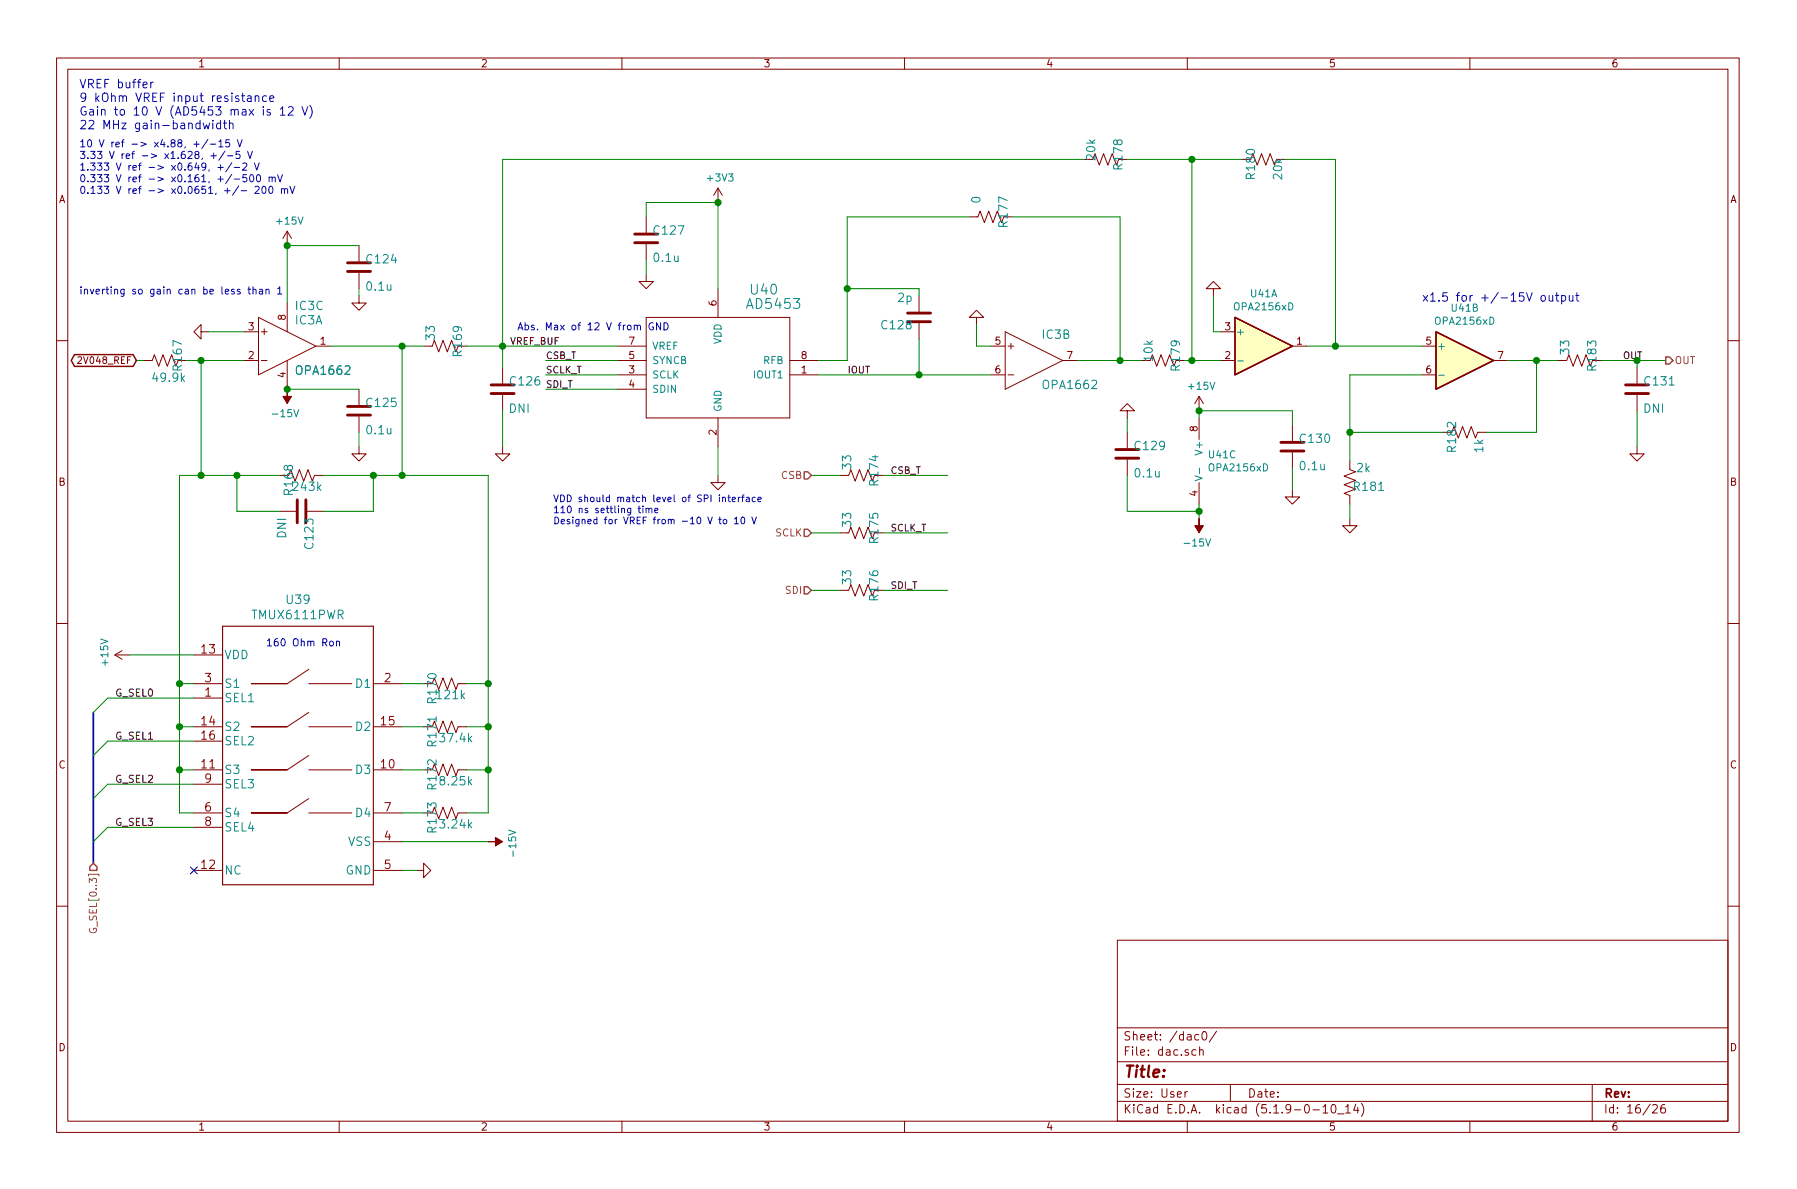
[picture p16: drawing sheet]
<svg xmlns="http://www.w3.org/2000/svg" width="318mm" height="210mm" viewBox="0 0 318 210" stroke-linecap="round" stroke-linejoin="round" font-family="sans-serif">
<defs><g id="words">
<text font-size="2.8" fill="#840000" x="198.6" y="190.5">Title:</text>
<g font-size="2.4" fill="#008484">
<text x="132.9" y="52.1">U40</text>
<text x="132.4" y="54.6">AD5453</text>
</g>
<g font-size="2.1" fill="#0000c2">
<text x="14" y="15.6">VREF buffer</text>
<text x="14" y="18">9 kOhm VREF input resistance</text>
<text x="14" y="20.4">Gain to 10 V (AD5453 max is 12 V)</text>
<text x="14" y="22.9">22 MHz gain-bandwidth</text>
<text x="251.5" y="53.3">x1.5 for +/-15V output</text>
</g>
<g font-size="2.1" fill="#008484">
<text x="193.8" y="28.2" transform="rotate(-90 193.8 28.2)">20k</text>
<text x="198.6" y="29.8" transform="rotate(-90 198.6 29.8)">R178</text>
<text x="173.4" y="35.9" transform="rotate(-90 173.4 35.9)">0</text>
<text x="222" y="31.5" transform="rotate(-90 222 31.5)">R180</text>
<text x="226.8" y="31.6" transform="rotate(-90 226.8 31.6)">20k</text>
<text x="115.8" y="41.5">C127</text>
<text x="178.2" y="40" transform="rotate(-90 178.2 40)">R177</text>
<text x="65" y="46.6">C124</text>
<text x="115.8" y="46.3">0.1u</text>
<text x="65" y="51.4">0.1u</text>
<text x="158.9" y="53.4">2p</text>
<text x="52.2" y="57.4">IC3A</text>
<text x="52.3" y="54.8">IC3C</text>
<text x="156.1" y="58.2">C128</text>
<text x="184.4" y="59.9">IC3B</text>
<text x="32.2" y="65.4" transform="rotate(-90 32.2 65.4)">R167</text>
<text x="76.9" y="60" transform="rotate(-90 76.9 60)">33</text>
<text x="81.7" y="62.9" transform="rotate(-90 81.7 62.9)">R169</text>
<text x="203.9" y="63.8" transform="rotate(-90 203.9 63.8)">10k</text>
<text x="208.7" y="65.4" transform="rotate(-90 208.7 65.4)">R179</text>
<text x="277.6" y="62.6" transform="rotate(-90 277.6 62.6)">33</text>
<text x="282.4" y="65.4" transform="rotate(-90 282.4 65.4)">R183</text>
<text x="27.2" y="67.5">49.9k</text>
<text x="52.6" y="66.3">OPA1662</text>
<text x="65" y="72">C125</text>
<text x="90.4" y="68.2">C126</text>
<text x="184.7" y="68.8">OPA1662</text>
<text x="291.1" y="68.2">C131</text>
<text x="65" y="76.8">0.1u</text>
<text x="90.1" y="73">DNI</text>
<text x="290.7" y="73">DNI</text>
<text x="150.6" y="82.9" transform="rotate(-90 150.6 82.9)">33</text>
<text x="200.9" y="79.6">C129</text>
<text x="230.1" y="83.2">0.1u</text>
<text x="230.1" y="78.3">C130</text>
<text x="240" y="83.5">2k</text>
<text x="257.6" y="79.8" transform="rotate(-90 257.6 79.8)">R182</text>
<text x="262.4" y="80" transform="rotate(-90 262.4 80)">1k</text>
<text x="51.8" y="87.4" transform="rotate(-90 51.8 87.4)">R168</text>
<text x="52" y="86.8">243k</text>
<text x="155.4" y="85.7" transform="rotate(-90 155.4 85.7)">R174</text>
<text x="200.9" y="84.4">0.1u</text>
<text x="239.6" y="86.8">R181</text>
<text x="50.6" y="95.2" transform="rotate(-90 50.6 95.2)">DNI</text>
<text x="150.6" y="93.1" transform="rotate(-90 150.6 93.1)">33</text>
<text x="155.4" y="95.9" transform="rotate(-90 155.4 95.9)">R175</text>
<text x="55.4" y="96.9" transform="rotate(-90 55.4 96.9)">C123</text>
<text x="50.8" y="106.8">U39</text>
<text x="150.6" y="103.2" transform="rotate(-90 150.6 103.2)">33</text>
<text x="155.4" y="106" transform="rotate(-90 155.4 106)">R176</text>
<text x="44.9" y="109.5">TMUX6111PWR</text>
<text x="39.6" y="116.6">VDD</text>
<text x="39.6" y="124.2">SEL1</text>
<text x="39.6" y="121.6">S1</text>
<text x="63.1" y="121.6">D1</text>
<text x="77.2" y="124.2" transform="rotate(-90 77.2 124.2)">R170</text>
<text x="77.4" y="123.6">121k</text>
<text x="39.6" y="129.3">S2</text>
<text x="39.6" y="131.8">SEL2</text>
<text x="63.1" y="129.3">D2</text>
<text x="77.2" y="131.8" transform="rotate(-90 77.2 131.8)">R171</text>
<text x="78" y="131.3">37.4k</text>
<text x="39.6" y="136.9">S3</text>
<text x="63.1" y="136.9">D3</text>
<text x="39.6" y="139.4">SEL3</text>
<text x="77.2" y="139.5" transform="rotate(-90 77.2 139.5)">R172</text>
<text x="78" y="138.9">8.25k</text>
<text x="39.6" y="144.5">S4</text>
<text x="39.6" y="147">SEL4</text>
<text x="61.6" y="149.6">VSS</text>
<text x="63.1" y="144.5">D4</text>
<text x="77.2" y="147.1" transform="rotate(-90 77.2 147.1)">R173</text>
<text x="78" y="146.5">3.24k</text>
<text x="39.6" y="154.7">NC</text>
<text x="61.1" y="154.7">GND</text>
</g>
<g font-size="2.1" fill="#840000">
<text x="35.7" y="115.6">13</text>
<text x="36.2" y="123.2">1</text>
<text x="36.2" y="120.6">3</text>
<text x="68" y="120.6">2</text>
<text x="35.7" y="128.3">14</text>
<text x="35.7" y="130.8">16</text>
<text x="67.4" y="128.3">15</text>
<text x="35.7" y="135.9">11</text>
<text x="67.4" y="135.9">10</text>
<text x="36.2" y="143.5">6</text>
<text x="36.2" y="138.4">9</text>
<text x="68" y="143.5">7</text>
<text x="36.2" y="146">8</text>
<text x="68" y="148.6">4</text>
<text x="35.7" y="153.7">12</text>
<text x="68" y="153.7">5</text>
<text x="198.6" y="184">Sheet: /dac0/</text>
<text x="198.6" y="186.7">File: dac.sch</text>
<text x="198.6" y="196.9">KiCad E.D.A. kicad (5.1.9-0-10_14)</text>
<text x="198.6" y="194.1">Size: User</text>
<text x="220.6" y="194.1">Date:</text>
<text x="283.6" y="194.1">Rev:</text>
<text x="283.6" y="196.9">Id: 16/26</text>
</g>
<g font-size="1.8" fill="#840000">
<text x="35" y="11.9">1</text>
<text x="85" y="11.9">2</text>
<text x="135" y="11.9">3</text>
<text x="185" y="11.9">4</text>
<text x="235" y="11.9">5</text>
<text x="285" y="11.9">6</text>
<text x="10.4" y="35.9">A</text>
<text x="306" y="35.9">A</text>
<text x="44" y="58.4">3</text>
<text x="50.5" y="56.6" transform="rotate(-90 50.5 56.6)">8</text>
<text x="126.7" y="54.1" transform="rotate(-90 126.7 54.1)">6</text>
<text x="216.7" y="58.4">3</text>
<text x="44" y="63.5">2</text>
<text x="56.7" y="61">1</text>
<text x="111.3" y="63.5">5</text>
<text x="111.3" y="61">7</text>
<text x="141.8" y="63.5">8</text>
<text x="176" y="61">5</text>
<text x="188.7" y="63.5">7</text>
<text x="216.7" y="63.5">2</text>
<text x="229.4" y="61">1</text>
<text x="252.2" y="61">5</text>
<text x="264.9" y="63.5">7</text>
<text x="50.5" y="66.8" transform="rotate(-90 50.5 66.8)">4</text>
<text x="111.3" y="66">3</text>
<text x="111.3" y="68.6">4</text>
<text x="141.8" y="66">1</text>
<text x="176" y="66">6</text>
<text x="252.2" y="66">6</text>
<text x="126.7" y="76.9" transform="rotate(-90 126.7 76.9)">2</text>
<text x="211.8" y="76.3" transform="rotate(-90 211.8 76.3)">8</text>
<text x="10.4" y="85.9">B</text>
<text x="211.8" y="87.7" transform="rotate(-90 211.8 87.7)">4</text>
<text x="306" y="85.9">B</text>
<text x="10.4" y="135.9">C</text>
<text x="306" y="135.9">C</text>
<text x="10.4" y="185.9">D</text>
<text x="306" y="185.9">D</text>
<text x="35" y="199.9">1</text>
<text x="85" y="199.9">2</text>
<text x="135" y="199.9">3</text>
<text x="185" y="199.9">4</text>
<text x="235" y="199.9">5</text>
<text x="285" y="199.9">6</text>
</g>
<g font-size="1.8" fill="#0000c2">
<text x="14" y="26.1">10 V ref -&gt; x4.88, +/-15 V</text>
<text x="14" y="28.1">3.33 V ref -&gt; x1.628, +/-5 V</text>
<text x="14" y="30.2">1.333 V ref -&gt; x0.649, +/-2 V</text>
<text x="14" y="32.2">0.333 V ref -&gt; x0.161, +/-500 mV</text>
<text x="14" y="34.3">0.133 V ref -&gt; x0.0651, +/- 200 mV</text>
<text x="14" y="52.1">inverting so gain can be less than 1</text>
<text x="91.4" y="58.4">Abs. Max of 12 V from GND</text>
<text x="47" y="114.3">160 Ohm Ron</text>
</g>
<g font-size="1.8" fill="#008484">
<text x="125.3" y="32.1">+3V3</text>
<text x="49.1" y="39.7">+15V</text>
<text x="221.3" y="52.6">U41A</text>
<text x="218.5" y="54.9">OPA2156xD</text>
<text x="218.6" y="59.3">+</text>
<text x="254.1" y="57.4">OPA2156xD</text>
<text x="256.8" y="55.1">U41B</text>
<text x="115.3" y="64.4">SYNCB</text>
<text x="115.3" y="61.8">VREF</text>
<text x="127.6" y="60.9" transform="rotate(-90 127.6 60.9)">VDD</text>
<text x="135.1" y="64.4">RFB</text>
<text x="254.1" y="61.8">+</text>
<text x="115.3" y="66.9">SCLK</text>
<text x="115.3" y="69.5">SDIN</text>
<text x="133.5" y="66.9">IOUT1</text>
<text x="210.4" y="68.9">+15V</text>
<text x="48.6" y="73.8">-15V</text>
<text x="127.6" y="72.9" transform="rotate(-90 127.6 72.9)">GND</text>
<text x="212.7" y="80.1" transform="rotate(-90 212.7 80.1)">V+</text>
<text x="213.9" y="81">U41C</text>
<text x="214" y="83.4">OPA2156xD</text>
<text x="209.9" y="96.6">-15V</text>
<text x="19.2" y="117.5" transform="rotate(-90 19.2 117.5)">+15V</text>
<text x="91.3" y="151.1" transform="rotate(-90 91.3 151.1)">-15V</text>
</g>
<g font-size="1.8" fill="#848400">
<text x="296.2" y="64.4">OUT</text>
<text x="138.3" y="84.7">CSB</text>
<text x="137.2" y="94.9">SCLK</text>
<text x="139" y="105">SDI</text>
<text x="17.1" y="164.1" transform="rotate(-90 17.1 164.1)">G_SEL[0..3]</text>
</g>
<g font-size="1.8">
<text x="20.3" y="123.2">G_SEL0</text>
<text x="20.3" y="130.8">G_SEL1</text>
<text x="20.3" y="138.4">G_SEL2</text>
<text x="20.3" y="146">G_SEL3</text>
</g>
<text font-size="1.7" fill="#840000" x="14.3" y="64.3">2V048_REF</text>
<g font-size="1.7">
<text x="90.2" y="61">VREF_BUF</text>
<text x="96.5" y="63.5">CSB_T</text>
<text x="287" y="63.5">OUT</text>
<text x="96.5" y="68.6">SDI_T</text>
<text x="96.5" y="66">SCLK_T</text>
<text x="149.9" y="66">IOUT</text>
<text x="157.5" y="83.8">CSB_T</text>
<text x="157.5" y="94">SCLK_T</text>
<text x="157.5" y="104.1">SDI_T</text>
</g>
<g font-size="1.7" fill="#0000c2">
<text x="97.8" y="88.8">VDD should match level of SPI interface</text>
<text x="97.8" y="90.7">110 ns settling time</text>
<text x="97.8" y="92.7">Designed for VREF from -10 V to 10 V</text>
</g>
</g></defs>
<g fill="none" stroke="#840000" stroke-width=".18">
<path d="M10 10.3h297.6v189.9h-297.6zM12 12.2h293.6v186.1h-293.6zM60 10.3v1.9M110 10.3v1.9M160 10.3v1.9M210 10.3v1.9M260 10.3v1.9M114.3 38.3v2.8M127 33.3v2.5M127 33.3l-.8 1.2M127 33.3l.8 1.2M171.4 38.3h1.6l.4-1 .7 2.1 .8-2.1 .7 2.1 .4-1.1"/>
<path d="M177.8 38.3h1.3M193.3 28.2l.4-1 .7 2 .8-2 .8 2 .3-1M198.1 28.2h1.3M219.7 28.2h1.3M222.8 28.2l.3-1 .8 2 .8-2 .7 2 .4-1M35.6 58.7v-1.3l-1.3 1.3 1.3 1.2v-1.2h1.2M43.2 58.7h2.5M45.7 56.1l10.2 5.1-10.2 5.1zM46.2 58.7h1M46.7 58.2v1M50.8 40.9v2.5M50.8 53.6v5.1"/>
<path d="M50.8 40.9l-.8 1.3M50.8 40.9l.8 1.3M63.5 52.3v1.3h1.3l-1.3 1.3-1.3-1.3h1.3M63.5 43.4v2.8M63.5 48.3v2.7M114.3 48.5v1.3h1.3l-1.3 1.2-1.3-1.2h1.3M114.3 43.2v2.8M114.3 56.1h25.4v17.8h-25.4zM127 51v5.1M162.6 52.3v2.8M162.6 57.1v2.8M172.7 56.1h1.3l-1.3-1.2-1.3 1.2h1.3v1.3"/>
<path d="M177.8 58.7l10.2 5-10.2 5.1zM214.6 51h1.3l-1.3-1.2-1.2 1.2h1.2v1.3M215.9 58.7h2.5M10 60.2h2M13.8 63.2l.4-.1 .2 .3-.7 .9h.7M25.4 63.7h1.5l.4-1 .8 2.1 .7-2.1 .8 2.1 .4-1.1M31.7 63.7h1.3M43.2 63.7h2.5M46.2 63.7h1M50.8 63.7v5.1M55.9 61.2h2.5M63.5 79v1.3h1.3l-1.3 1.2-1.3-1.2h1.3"/>
<path d="M63.5 68.8v2.8M63.5 73.7v2.7M74.9 61.2h1.6l.3-1 .8 2 .8-2 .7 2 .4-1M81.3 61.2h1.2M88.9 79v1.3h1.3l-1.3 1.2-1.3-1.2h1.3M88.9 65v2.8M88.9 69.8v2.8M109.2 61.2h5.1M109.2 63.7h5.1M109.2 66.3h5.1M109.2 68.8h5.1M127 73.9v5.1"/>
<path d="M139.7 63.7h5.1M139.7 66.3h5.1M175.3 61.2h2.5M175.3 66.3h2.5M178.3 61.2h1M178.3 66.3h1M178.8 60.7v1M188 63.7h2.5M199.4 72.6h1.3l-1.3-1.2-1.3 1.2h1.3v1.3M199.4 76.4v2.8M203.5 63.7l.3-1 .8 2.1 .8-2.1 .7 2.1 .4-1.1M208.3 63.7h1.2"/>
<path d="M212.1 70.1l-.8 1.3M212.1 70.1v2.5M212.1 73.9v3.8M212.1 70.1l.8 1.3M215.9 63.7h2.5M228.6 61.2h2.5M228.6 75.2v2.8M251.5 61.2h2.5M251.5 66.3h2.5M255.3 76.4h1.2M258.3 76.4l.4-1 .8 2.1 .7-2.1 .8 2.1 .4-1.1h1.5M264.2 63.7h2.5"/>
<path d="M275.6 63.7h1.5l.4-1 .8 2.1 .7-2.1 .8 2.1 .4-1.1M281.9 63.7h1.3M289.6 79v1.3h1.2l-1.2 1.2-1.3-1.2h1.3M289.6 65v2.8M289.6 69.8v2.8M305.6 60.2h2M49.5 84.1h1.3M49.5 90.4h2.8M52.6 84.1l.4-1 .7 2 .8-2 .7 2 .4-1h1.5M54.4 90.4h2.7M127 84.1v1.2h1.3l-1.3 1.3-1.3-1.3h1.3M148.6 84.1h1.5l.4-1 .8 2 .7-2 .8 2 .4-1"/>
<path d="M148.6 94.2h1.5l.4-1 .8 2 .7-2 .8 2 .4-1M154.9 84.1h1.3M154.9 94.2h1.3M199.4 81.3v2.8M212.1 85.3v3.8M228.6 86.6v1.3h1.3l-1.3 1.2-1.3-1.2h1.3M228.6 80v2.8M238.8 81.5v1.6l1 .3-2.1 .8 2.1 .8-2.1 .7 2.1 .8-2.1 .7 1.1 .4v1.5M238.8 91.7v1.3h1.2l-1.2 1.2-1.3-1.2h1.3M10 110.3h2M20.3 115.8h2.6M20.3 115.8l1.3 .8"/>
<path d="M21.6 115.1l-1.3 .7M34.3 115.8h5.1M54.6 118.4l-3.8 2.5h-6.4h6.4M148.6 104.4h1.5l.4-1 .8 2 .7-2 .8 2 .4-1M154.9 104.4h1.3M305.6 110.3h2M34.3 120.9h5.1M34.3 136.1h5.1M34.3 128.5h5.1M34.3 123.4h5.1M34.3 131.1h5.1M34.3 138.7h5.1"/>
<path d="M54.6 133.6l-3.8 2.5h-6.4h6.4M54.6 126l-3.8 2.5h-6.4h6.4M54.6 120.9h7.6M54.6 136.1h7.6M54.6 128.5h7.6M66 120.9h5.1M66 136.1h5.1M66 128.5h5.1M74.9 120.9h1.3M74.9 136.1h1.3M74.9 128.5h1.3M76.5 128.5l.3-1 .8 2 .8-2 .7 2 .8-2 .7 2 .4-1h1.5"/>
<path d="M76.5 136.1l.3-1 .8 2.1 .8-2.1 .7 2.1 .8-2.1 .7 2.1 .4-1.1h1.5M78 120.9l.4-1 .7 2 .8-2 .7 2 .4-1h1.5M34.3 143.8h5.1M34.3 153.9h5.1M34.3 146.3h5.1M54.6 141.2l-3.8 2.6h-6.4h6.4M54.6 143.8h7.6M66 143.8h5.1M66 153.9h5.1M66 148.8h5.1M73.7 153.9h1.2v-1.3l1.3 1.3-1.3 1.3v-1.3M74.9 143.8h1.3"/>
<path d="M78 143.8l.4-1.1 .7 2.1 .8-2.1 .7 2.1 .4-1h1.5M10 160.2h2M197.6 166.3h108v32h-108zM305.6 160.2h2M60 198.3v1.9M110 198.3v1.9M160 198.3v1.9M197.6 194.8h108M197.6 191.8h108M197.6 187.8h108M197.6 181.8h108M209.6 193v1"/>
<path d="M210 198.3v1.9M210 193l-.4 .3M211.5 185.7l-.4-.1-.3 .3 .1 .6 .2 .1 .4-.1M212 183l-.4-.1-.3 .3 .2 .6h.5M212.2 185.7a.37 .37 0 0 1 .6 .1v.8M212.2 185.1v1.5M212.8 182.6l.2-.2a.81 .81 0 0 1 .5 .6 .81 .81 0 0 1-.2 .8l-.2 .1a.79 .79 0 0 1-.3-1.3zM215.2 182.3l-1.3 2M217.6 191.8v3M232.2 196.3h1.2M234 195.8l.4-.5v1.5M234 196.8h.9"/>
<path d="M235.6 195.5l.3-.2a.94 .94 0 0 1 0 1.5 .79 .79 0 0 1-.3-1.3zM236.6 197h1.1M238 195.8l.4-.5v1.5M238 196.8h.9M239.8 195.2l-.4 1.1h1M240.2 195.8v1M240.8 195.1a1.71 1.71 0 0 1 0 2.3M260 198.3v1.9M281.6 191.8v6.5M292.3 195.5l.2-.2h.4l.3 .5-.9 1h.9M294.5 195.3a.59 .59 0 0 0-.7 .7v.7l.2 .1 .5-.1 .1-.5-.1-.2-.5-.1-.2 .3"/>
</g>
<g fill="none" stroke="#840000" stroke-width=".51">
<path d="M61.5 48h4M61.5 46.5h4M112.3 42.9h4M112.3 41.4h4M160.5 55.4h4.1M160.5 56.9h4.1M61.5 73.4h4M61.5 71.9h4M86.9 69.6h4M86.9 68.1h4M197.4 79.5h4M226.6 79.8h4"/>
<path d="M226.6 78.2h4M287.5 69.6h4.1M287.5 68.1h4.1M52.6 88.4v4.1M54.1 88.4v4.1M197.4 81h4"/>
</g>
<g fill="#840000" stroke="#840000" stroke-width=".18">
<path d="M212.1 91.7v1.3h.8l-.8 1.2-.8-1.2h.8z"/>
<path d="M50.8 68.8v1.3h.8l-.8 1.3-.8-1.3h.8z"/>
<path d="M86.4 148.8h1.2v-.7l1.3 .7-1.3 .8v-.8z"/>
</g>
<g fill="#ffffc2" stroke="#ffffc2" stroke-width=".18">
<path d="M218.4 56.1l10.2 5.1-10.2 5.1z"/>
<path d="M254 58.7l10.2 5-10.2 5.1z"/>
</g>
<path d="M218.4 56.1l10.2 5.1-10.2 5.1zM254 58.7l10.2 5-10.2 5.1zM13.2 62.7h10.3l.6 1-.6 1.1h-10.3l-.6-1.1z" fill="none" stroke="#840000" stroke-width=".25"/>
<path d="M218.9 63.8h1M254.5 66.4h1M211.4 84.1l1.2 .5-1.2 .4M212.2 82.8v.9" fill="none" stroke="#008484" stroke-width=".18"/>
<path d="M39.4 110.7h26.6v45.8h-26.6z" fill="none" stroke="#840000" stroke-width=".2"/>
<path d="M16.5 126v26.6" fill="none" stroke="#000084" stroke-width=".3"/>
<g fill="none" stroke="#008400" stroke-width=".18">
<path d="M114.3 38.3v-2.5h12.7v15.2M171.4 38.3h-21.5v25.4h-5.1M179.1 38.3h19v25.4M191.8 28.2h-102.9v36.8M199.4 28.2h20.3M210.8 28.2v35.5M227.3 28.2h8.9v33M36.8 58.7h6.4M63.5 43.4h-12.7v10.2M63.5 51v1.3M114.3 46v2.5M149.9 51h12.7v1.3"/>
<path d="M162.6 59.9v6.4M172.7 57.4v3.8h2.6M214.6 52.3v6.4h1.3M24.1 63.7h1.3M33 63.7h10.2M35.6 63.7v20.4M50.8 68.8h12.7M58.4 61.2h16.5M63.5 76.4v2.6M71.1 61.2v22.9M82.5 61.2h26.7M88.9 72.6v6.4"/>
<path d="M96.5 66.3h12.7M96.5 63.7h12.7M96.5 68.8h12.7M127 79v5.1M144.8 66.3h30.5M190.5 63.7h11.4M199.4 73.9v2.5M209.5 63.7h6.4M212.1 73.9v-1.3h16.5v2.6M231.1 61.2h20.4M238.8 76.4h16.5M251.5 66.3h-12.7v15.2"/>
<path d="M266.7 63.7h8.9M271.8 63.7v12.7h-8.9M283.2 63.7h11.4M289.6 63.7v1.3M289.6 72.6v6.4M41.9 84.1v6.3h7.6M49.5 84.1h-17.8v59.7h2.6M57.1 84.1h29.3v59.7h-3.9M66 84.1v6.3h-8.9M143.5 84.1h5.1M143.5 94.2h5.1M156.2 84.1h11.4"/>
<path d="M156.2 94.2h11.4M199.4 84.1v6.3h12.7M212.1 89.1v2.6M228.6 82.8v3.8M238.8 89.1v2.6M22.9 115.8h11.4M143.5 104.4h5.1M156.2 104.4h11.4M31.7 136.1h2.6M31.7 128.5h2.6M31.7 120.9h2.6M34.3 123.4h-15.3l-2.5 2.6"/>
<path d="M34.3 131.1h-15.3l-2.5 2.5M34.3 138.7h-15.3l-2.5 2.5M71.1 136.1h3.8M71.1 128.5h3.8M71.1 120.9h3.8M82.5 136.1h3.9M82.5 128.5h3.9M82.5 120.9h3.9M34.3 146.3h-15.3l-2.5 2.5M71.1 143.8h3.8M71.1 148.8h15.3M71.1 153.9h2.6"/>
</g>
<path d="M294.6 63.1h.7l.6 .6-.6 .7h-.7zM142.2 83.4h.7l.6 .7-.6 .6h-.7zM142.2 93.6h.7l.6 .6-.6 .7h-.7zM142.2 103.8h.7l.6 .6-.6 .6h-.7zM16.5 152.6l.6 .7v.6h-1.2v-.6z" fill="none" stroke="#848400" stroke-width=".25"/>
<path d="M15.9 164.2a.59 .59 0 0 0 .5 .7 .59 .59 0 0 0 .6-.7h-.5v.2" fill="none" stroke="#848400" stroke-width=".18"/>
<g fill="none" stroke="#0000c2" stroke-width=".18">
<path d="M26.7 14.5v1M27.1 14.5l-.3 .1-.1 .2M42.7 16.9h.6M42.9 16.5v1.2l.4 .3M43.8 17h.6v1M44.4 17.3l-.5 .1a.3 .3 0 0 0-.2 .3 .3 .3 0 0 0 .2 .3l.5-.1M45.1 17.1l.1-.1a.36 .36 0 0 1 .6 .2v.8M45.1 16.9v1.1M47.1 17l-.4-.1-.3 .3v.4l.2 .3h.5M47.7 17.4l.7-.1v-.3l-.5-.1-.2 .3 .1 .7h.6M47.8 19.4l-.4-.1-.2 .3 .1 .2 .5 .1v.4h-.6M49.6 19.3l.4-.4v1.5"/>
<path d="M51 19l.6-.1 .2 .1 .1 .3-1 1.1h1M53.4 18.9l.5 1.5 .5-1.5M54.8 18.6a1.71 1.71 0 0 1 0 2.3M34.3 25.5h1M34.8 25v1M35.9 21.8l.3 1 .3-.7 .3 .7 .3-1M36.8 24.7l-1.1 1.6M37 30l-.1 .3M37.2 25.5h1M37.3 27.6h1M37.6 21.8v1M37.8 27.1v.9"/>
<path d="M38.5 29.6h1M38.7 25.1l.4-.4v1.3M38.7 26h.7M39 21.8h-.4l-.3 .3 .1 .6h.6M39 21.3v1.5M39 29.1v1M39.5 21.8h.6M39.7 21.3v1.2l.4 .3M39.8 26.7l-1.1 1.6M40.2 27.6h1M40.6 21.9l.2-.1h.3l.1 1M40.6 24.7h-.6l-.1 .6 .2-.1 .5 .1v.6l-.2 .1-.5-.1"/>
<path d="M40.6 21.3v1.5M41 28.8l-1.1 1.6M41 30.8l-1.1 1.7M41.4 29.6h1M41.4 31.7h1M42 24.7l.4 1.3 .4-1.3M42.2 32.9l-1.1 1.6M42.4 26.8h-.6l-.1 .6 .5-.2 .3 .3v.3l-.3 .2-.5-.1M42.6 33.7h1M43 29l.4-.2 .3 .4-.1 .2-.7 .7h.8M43.6 30.9h-.6v.6l.1-.1 .5 .1v.5l-.2 .2-.4-.2M43.8 26.8l.4 1.2 .4-1.2"/>
<path d="M44.3 31l.1-.1a.67 .67 0 0 1 .5 .6 .67 .67 0 0 1-.5 .7l-.3-.5zM45 28.8l.4 1.3 .4-1.3M45.1 33.1l.5-.2 .2 .4-.7 .9h.7M45.5 31l.2-.1a.69 .69 0 0 1 .4 .6 .69 .69 0 0 1-.4 .7 .83 .83 0 0 1-.2-1.2zM46.5 33l.1-.1a.69 .69 0 0 1 .5 .7 .69 .69 0 0 1-.5 .6 .83 .83 0 0 1-.1-1.2zM47.6 31.4l.2-.1 .3 .1v.8M47.6 31.3v.9M47.7 33.1l.1-.2a.67 .67 0 0 1 .5 .7 .67 .67 0 0 1-.5 .6l-.1-.1-.2-.4zM48.1 31.5l.2-.2 .3 .1 .1 .8M49.1 30.9l.4 1.3 .5-1.3M49.6 20.4h.8M49.8 33.5l.2-.1h.3v.8"/>
<path d="M49.8 33.4v.8M50.3 33.5l.2-.1h.3l.1 .8M51.3 32.9l.4 1.3 .4-1.3M42.5 51.2l-.3-.1-.2 .2v.2l.5 .1v.3h-.5M43.8 51.1h.5M44 50.7v1.1l.3 .2M44.8 51.3l.1-.2 .3 .1 .1 .8M44.8 50.7v1.3M45.9 51.2h.5l.1 .8M46.5 51.5h-.5l-.2 .2 .1 .2h.6M47 51.3l.2-.2 .3 .1 .1 .8M47 51.1v.9"/>
<path d="M49.1 51.1l.4-.4v1.3M49.1 52h.7M115.5 57.1a.59 .59 0 0 0-.7 .6 .59 .59 0 0 0 .7 .6l.1-.5h-.3M116.8 57.1v1.2l-.7-1.2v1.2M117.4 57.1a.64 .64 0 0 1 .8 .6 .64 .64 0 0 1-.8 .6zM272.6 52.4l.3-.2 .3 .1 .2 .2-.2 .7-.3 .1-.3-.2zM274 52.2l.1 1 .3 .1 .3-.2M274.7 52.2v1.1M275.1 52.2h.6M275.4 51.8v1.2l.3 .3M276.2 52.3l.4-.1 .3 .3v.5l-.1 .2h-.6M276.2 52.2v1.5"/>
<path d="M277.6 52.2v1l.4 .1 .2-.2M278.2 52.2v1.1M278.7 52.2h.6M278.9 51.8v1.2l.4 .3M112.9 89.9h.4M113 89.5v1l.3 .2M113.7 89.5v.1M113.7 89.9v.8M114.3 90l.4-.1 .1 .8M114.3 89.9v.8M114.8 90.1l.2-.2h.2l.1 .8M115.8 90.3l.6-.1-.1-.3h-.3l-.2 .2 .1 .5h.4"/>
<path d="M127.1 91.8h.5M127.3 91.4v1.1l.3 .1M127.8 88h.5v.7M128 91.9l.1-.1 .4 .1-.1 .7-.4-.1zM128.7 87.9h.5M128.9 87.5v1.1l.3 .1M129.5 88.3l.6-.1-.1-.2-.3-.1-.2 .2 .1 .6h.4M129.9 91.8l.4-.4v1.2M129.9 92.6h.7M130.6 87.9v.8M130.9 87.9l-.3 .3M131.2 87.9h.4"/>
<path d="M131.2 91.5l.1-.1a.65 .65 0 0 1 .4 .6 .65 .65 0 0 1-.4 .6 .8 .8 0 0 1-.1-1.1zM131.6 87.5l-.3 .2v1M132 88h.5v.7M132.5 88.2l-.4 .1-.1 .1 .1 .3h.4M133 91.4l.4 1.2 .4-1.2M133.6 88l-.3-.1-.3 .3 .1 .5h.5M134.1 88.3l.5-.1v-.2l-.4-.1-.1 .2v.6h.5M58.4 113.4h.3l.3 .2-.1 .6h-.4l-.2-.2zM59.5 113.5l.2-.1h.3v.8M59.5 113.4v.8"/>
</g>
<g fill="#008400" stroke="#008400" stroke-width=".25">
<circle cx="210.8" cy="63.7" r=".51"/>
<circle cx="50.8" cy="68.8" r=".51"/>
<circle cx="162.6" cy="66.3" r=".51"/>
<circle cx="127" cy="35.8" r=".51"/>
<circle cx="289.6" cy="63.7" r=".51"/>
<circle cx="212.1" cy="90.4" r=".51"/>
<circle cx="31.8" cy="128.5" r=".51"/>
<circle cx="31.8" cy="136.1" r=".51"/>
<circle cx="35.6" cy="63.7" r=".51"/>
<circle cx="71.1" cy="84.1" r=".51"/>
<circle cx="31.8" cy="120.9" r=".51"/>
<circle cx="35.6" cy="84.1" r=".51"/>
<circle cx="86.4" cy="120.9" r=".51"/>
<circle cx="86.4" cy="128.5" r=".51"/>
<circle cx="41.9" cy="84.1" r=".51"/>
<circle cx="66" cy="84.1" r=".51"/>
<circle cx="50.8" cy="43.4" r=".51"/>
<circle cx="71.1" cy="61.2" r=".51"/>
<circle cx="238.8" cy="76.4" r=".51"/>
<circle cx="271.8" cy="63.7" r=".51"/>
<circle cx="149.9" cy="51" r=".51"/>
<circle cx="198.1" cy="63.7" r=".51"/>
<circle cx="86.4" cy="136.1" r=".51"/>
<circle cx="210.8" cy="28.2" r=".51"/>
<circle cx="88.9" cy="61.2" r=".51"/>
<circle cx="236.2" cy="61.2" r=".51"/>
<circle cx="212.1" cy="72.6" r=".51"/>
</g>
<path d="M33.7 153.3l1.2 1.2M34.9 153.3l-1.2 1.2" fill="none" stroke="#000084" stroke-width=".18"/>
<use href="#words"/>
</svg>
